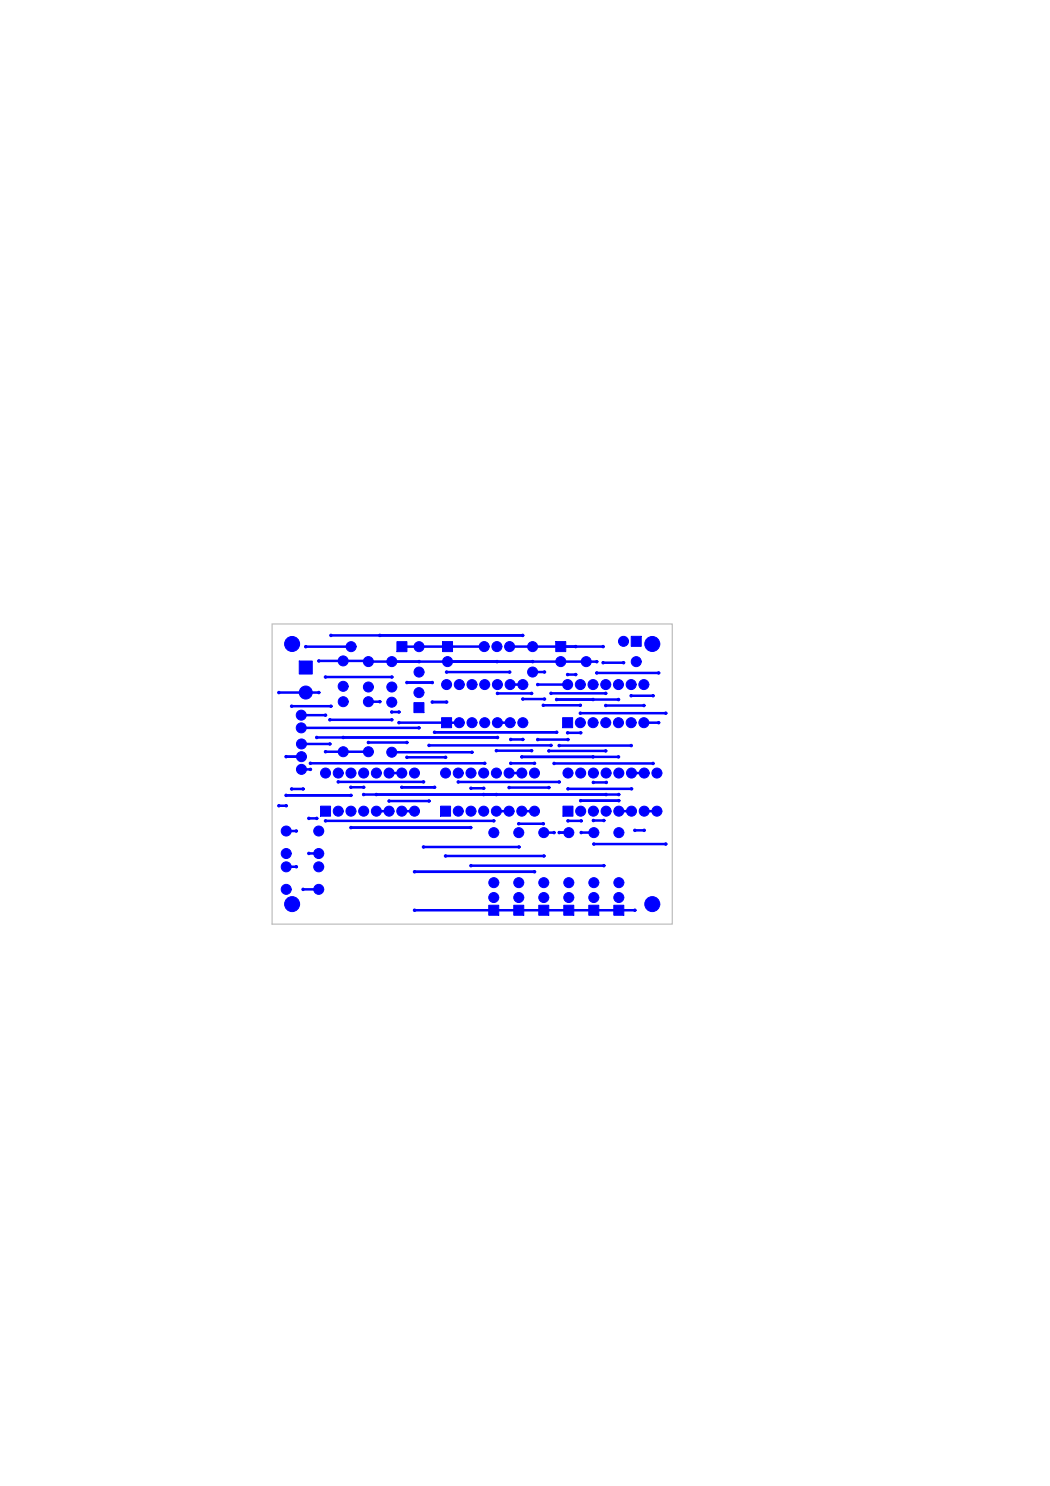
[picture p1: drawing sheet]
<svg xmlns="http://www.w3.org/2000/svg" width="210mm" height="297mm" viewBox="0 0 210 297" stroke-linecap="round" stroke-linejoin="round" font-family="sans-serif">
<defs><g id="words">
<g font-size="12" fill="#00f">
<text x="67.4" y="149.6">R3 R10 R2</text>
<text x="97.5" y="175.7">R9 R4 R8 R7 R6 R5</text>
</g>
<text font-size="10.2" fill="#00f" x="54.2" y="139.6">J1</text>
<g font-size="9.6" fill="#00f">
<text x="87.9" y="144.1">U2 U6</text>
<text x="63.7" y="161.8">U5 U4 U3</text>
</g>
<text font-size="7.8" fill="#00f" x="56.7" y="154.1">K3</text>
<text font-size="7.2" fill="#00f" x="80.2" y="142.5">C6</text>
<g font-size="7.1" fill="#00f">
<text x="82.4" y="134.3">C1C2</text>
<text x="105.1" y="134.3">C3C4</text>
</g>
<g font-size="6.5" fill="#00f">
<text x="56.2" y="170.7">K2</text>
<text x="56.2" y="177.9">K4</text>
</g>
<text font-size="5.3" fill="#00f" x="55.9" y="146.1">K1</text>
<text font-size="4.5" fill="#00f" x="121.4" y="182.3">Q0</text>
<text font-size="2.5" fill="#00f" x="116.2" y="133.2">R1</text>
</g></defs>
<path d="M54.4 124.7h80v60h-80z" fill="none" stroke="#c0c0c0" stroke-width=".25"/>
<g fill="none" stroke="#00f" stroke-width=".5">
<path d="M63.7 132.1l20.1 .2M65.1 135.3h13.2M66.2 127h38.3M70.2 129.3h-9.1M89.5 132.3h17M96.8 129.2l-7.3 .1M101.9 129.2l4.6 .1M115.1 129.2l5.5 .1M120.6 132.5h4M57.2 159h13M58.3 157.7h2.3M60.2 145.5h23.5"/>
<path d="M60.3 148.7h5.6M62.1 152.6h34.8M63.3 147.4h36.1M67.6 156.3h17.1M75.2 158.8h21.5M78.3 150.4h16M81.3 151.4h7.8M85.8 149h24.4M86.9 146.4h24.4M91.6 156.3h20.2M99.2 158.8h22M99.2 150.1h7.1"/>
<path d="M102.1 147.8h2.4M104.3 151.3h19.3M107.5 147.8h6M109.7 150.1h11.4M110.8 152.6h19.8M111.8 149h14.4M116 142.6h17.1M55.8 161.1h1.4M65.1 164.1h33.6M70.2 165.4h23.9M82.9 174.3h23.9M84.7 169.3h19"/>
<path d="M89.1 171.1h19.6M94.1 173h26.6M118.7 168.7h14.4M82.9 182h40.8"/>
</g>
<g fill="#00f" stroke="#00f" stroke-width=".2">
<path d="M59.8 132.1h2.6v2.6h-2.6z"/>
<path d="M88.5 128.3h2v2h-2z"/>
<path d="M111.1 128.3h2v2h-2z"/>
<path d="M126.2 127.2h2v2h-2z"/>
<path d="M88.3 143.5h2v2h-2z"/>
<path d="M82.7 140.4h2v2.1h-2z"/>
<path d="M112.5 161.1h2v2h-2z"/>
<path d="M102.7 181h2v2h-2z"/>
<path d="M97.7 181h2v2h-2z"/>
<path d="M122.7 181h2v2h-2z"/>
<path d="M117.7 181h2v2h-2z"/>
<path d="M112.7 181h2v2h-2z"/>
<path d="M107.7 181h2v2h-2z"/>
<path d="M88.1 161.1h2v2h-2z"/>
<path d="M64.1 161.1h2v2h-2z"/>
<path d="M112.5 143.5h2v2h-2z"/>
<path d="M79.4 128.3h2v2h-2z"/>
<circle cx="82.9" cy="182" r=".25"/>
<circle cx="82.9" cy="174.3" r=".25"/>
<circle cx="84.7" cy="169.3" r=".25"/>
<circle cx="89.1" cy="171.1" r=".25"/>
<circle cx="70.2" cy="165.4" r=".25"/>
<circle cx="61.7" cy="163.6" r=".25"/>
<circle cx="55.8" cy="161.1" r=".25"/>
<circle cx="57.2" cy="161.1" r=".25"/>
<circle cx="57.2" cy="159" r=".25"/>
<circle cx="58.3" cy="157.7" r=".25"/>
<circle cx="60.6" cy="157.7" r=".25"/>
<circle cx="133.1" cy="168.7" r=".25"/>
<circle cx="83.7" cy="145.5" r=".25"/>
<circle cx="89.1" cy="151.4" r=".25"/>
<circle cx="102.1" cy="147.8" r=".25"/>
<circle cx="104.5" cy="147.8" r=".25"/>
<circle cx="99.2" cy="150.1" r=".25"/>
<circle cx="104.3" cy="151.3" r=".25"/>
<circle cx="85.8" cy="149" r=".25"/>
<circle cx="94.3" cy="150.4" r=".25"/>
<circle cx="99.4" cy="147.4" r=".25"/>
<circle cx="107.5" cy="147.8" r=".25"/>
<circle cx="113.5" cy="147.8" r=".25"/>
<circle cx="106.3" cy="150.1" r=".25"/>
<circle cx="111.8" cy="149" r=".25"/>
<circle cx="109.7" cy="150.1" r=".25"/>
<circle cx="123.6" cy="151.3" r=".25"/>
<circle cx="118.6" cy="151.3" r=".25"/>
<circle cx="121.1" cy="150.1" r=".25"/>
<circle cx="110.2" cy="149" r=".25"/>
<circle cx="126.2" cy="149" r=".25"/>
<circle cx="133.1" cy="142.6" r=".25"/>
<circle cx="66.2" cy="127" r=".25"/>
<circle cx="75.9" cy="127" r=".25"/>
<circle cx="99.4" cy="132.3" r=".25"/>
<circle cx="120.6" cy="129.3" r=".25"/>
<circle cx="61.1" cy="138.4" r="1.3"/>
<circle cx="83.8" cy="129.3" r="1"/>
<circle cx="83.8" cy="134.3" r="1"/>
<circle cx="89.5" cy="132.3" r="1"/>
<circle cx="96.8" cy="129.2" r="1"/>
<circle cx="99.3" cy="129.2" r="1"/>
<circle cx="101.9" cy="129.2" r="1"/>
<circle cx="106.5" cy="129.3" r="1"/>
<circle cx="106.5" cy="134.3" r="1"/>
<circle cx="112.1" cy="132.3" r="1"/>
<circle cx="127.2" cy="132.3" r="1"/>
<circle cx="117.2" cy="132.3" r="1"/>
<circle cx="124.6" cy="128.2" r="1"/>
<circle cx="91.8" cy="144.5" r="1"/>
<circle cx="94.4" cy="144.5" r="1"/>
<circle cx="96.9" cy="144.5" r="1"/>
<circle cx="99.4" cy="144.5" r="1"/>
<circle cx="102" cy="144.5" r="1"/>
<circle cx="104.5" cy="144.5" r="1"/>
<circle cx="104.5" cy="136.8" r="1"/>
<circle cx="102" cy="136.8" r="1"/>
<circle cx="99.4" cy="136.8" r="1"/>
<circle cx="96.9" cy="136.8" r="1"/>
<circle cx="94.4" cy="136.8" r="1"/>
<circle cx="91.8" cy="136.8" r="1"/>
<circle cx="89.3" cy="136.8" r="1"/>
<circle cx="78.3" cy="140.4" r="1"/>
<circle cx="78.3" cy="150.4" r="1"/>
<circle cx="78.3" cy="137.3" r="1"/>
<circle cx="78.3" cy="132.3" r="1"/>
<circle cx="83.7" cy="138.4" r="1"/>
<circle cx="60.3" cy="153.8" r="1"/>
<circle cx="60.3" cy="151.3" r="1"/>
<circle cx="60.3" cy="148.7" r="1"/>
<circle cx="68.6" cy="150.3" r="1"/>
<circle cx="68.6" cy="140.3" r="1"/>
<circle cx="57.2" cy="166.1" r="1"/>
<circle cx="57.2" cy="170.6" r="1"/>
<circle cx="63.7" cy="166.1" r="1"/>
<circle cx="63.7" cy="170.6" r="1"/>
<circle cx="68.6" cy="137.2" r="1"/>
<circle cx="68.6" cy="132.1" r="1"/>
<circle cx="116.1" cy="162.1" r="1"/>
<circle cx="118.6" cy="162.1" r="1"/>
<circle cx="121.2" cy="162.1" r="1"/>
<circle cx="123.7" cy="162.1" r="1"/>
<circle cx="126.2" cy="162.1" r="1"/>
<circle cx="128.8" cy="162.1" r="1"/>
<circle cx="131.3" cy="162.1" r="1"/>
<circle cx="131.3" cy="154.5" r="1"/>
<circle cx="128.8" cy="154.5" r="1"/>
<circle cx="126.2" cy="154.5" r="1"/>
<circle cx="123.7" cy="154.5" r="1"/>
<circle cx="121.2" cy="154.5" r="1"/>
<circle cx="118.6" cy="154.5" r="1"/>
<circle cx="116.1" cy="154.5" r="1"/>
<circle cx="113.5" cy="154.5" r="1"/>
<circle cx="103.7" cy="166.4" r="1"/>
<circle cx="103.7" cy="176.4" r="1"/>
<circle cx="103.7" cy="179.4" r="1"/>
<circle cx="98.7" cy="166.4" r="1"/>
<circle cx="98.7" cy="176.4" r="1"/>
<circle cx="98.7" cy="179.4" r="1"/>
<circle cx="123.7" cy="166.4" r="1"/>
<circle cx="123.7" cy="176.4" r="1"/>
<circle cx="123.7" cy="179.4" r="1"/>
<circle cx="118.7" cy="166.4" r="1"/>
<circle cx="118.7" cy="176.4" r="1"/>
<circle cx="118.7" cy="179.4" r="1"/>
<circle cx="113.7" cy="166.4" r="1"/>
<circle cx="113.7" cy="176.4" r="1"/>
<circle cx="113.7" cy="179.4" r="1"/>
<circle cx="108.7" cy="166.4" r="1"/>
<circle cx="108.7" cy="176.4" r="1"/>
<circle cx="108.7" cy="179.4" r="1"/>
<circle cx="91.6" cy="162.1" r="1"/>
<circle cx="94.1" cy="162.1" r="1"/>
<circle cx="96.7" cy="162.1" r="1"/>
<circle cx="99.2" cy="162.1" r="1"/>
<circle cx="101.8" cy="162.1" r="1"/>
<circle cx="104.3" cy="162.1" r="1"/>
<circle cx="106.8" cy="162.1" r="1"/>
<circle cx="106.8" cy="154.5" r="1"/>
<circle cx="104.3" cy="154.5" r="1"/>
<circle cx="101.8" cy="154.5" r="1"/>
<circle cx="99.2" cy="154.5" r="1"/>
<circle cx="96.7" cy="154.5" r="1"/>
<circle cx="94.1" cy="154.5" r="1"/>
<circle cx="91.6" cy="154.5" r="1"/>
<circle cx="89.1" cy="154.5" r="1"/>
<circle cx="67.6" cy="162.1" r="1"/>
<circle cx="70.2" cy="162.1" r="1"/>
<circle cx="72.7" cy="162.1" r="1"/>
<circle cx="75.2" cy="162.1" r="1"/>
<circle cx="77.8" cy="162.1" r="1"/>
<circle cx="80.3" cy="162.1" r="1"/>
<circle cx="82.9" cy="162.1" r="1"/>
<circle cx="82.9" cy="154.5" r="1"/>
<circle cx="80.3" cy="154.5" r="1"/>
<circle cx="77.8" cy="154.5" r="1"/>
<circle cx="75.2" cy="154.5" r="1"/>
<circle cx="72.7" cy="154.5" r="1"/>
<circle cx="70.2" cy="154.5" r="1"/>
<circle cx="67.6" cy="154.5" r="1"/>
<circle cx="65.1" cy="154.5" r="1"/>
<circle cx="73.6" cy="150.3" r="1"/>
<circle cx="73.6" cy="140.3" r="1"/>
<circle cx="57.2" cy="173.3" r="1"/>
<circle cx="57.2" cy="177.8" r="1"/>
<circle cx="63.7" cy="173.3" r="1"/>
<circle cx="63.7" cy="177.8" r="1"/>
<circle cx="73.6" cy="137.3" r="1"/>
<circle cx="73.6" cy="132.2" r="1"/>
<circle cx="116" cy="144.5" r="1"/>
<circle cx="118.6" cy="144.5" r="1"/>
<circle cx="121.1" cy="144.5" r="1"/>
<circle cx="123.6" cy="144.5" r="1"/>
<circle cx="126.2" cy="144.5" r="1"/>
<circle cx="128.7" cy="144.5" r="1"/>
<circle cx="128.7" cy="136.8" r="1"/>
<circle cx="126.2" cy="136.8" r="1"/>
<circle cx="123.6" cy="136.8" r="1"/>
<circle cx="121.1" cy="136.8" r="1"/>
<circle cx="118.6" cy="136.8" r="1"/>
<circle cx="116" cy="136.8" r="1"/>
<circle cx="113.5" cy="136.8" r="1"/>
<circle cx="70.2" cy="129.3" r="1"/>
<circle cx="58.4" cy="180.7" r="1.5"/>
<circle cx="130.4" cy="180.7" r="1.5"/>
<circle cx="58.4" cy="128.7" r="1.5"/>
<circle cx="130.4" cy="128.7" r="1.5"/>
</g>
<use href="#words"/>
</svg>
